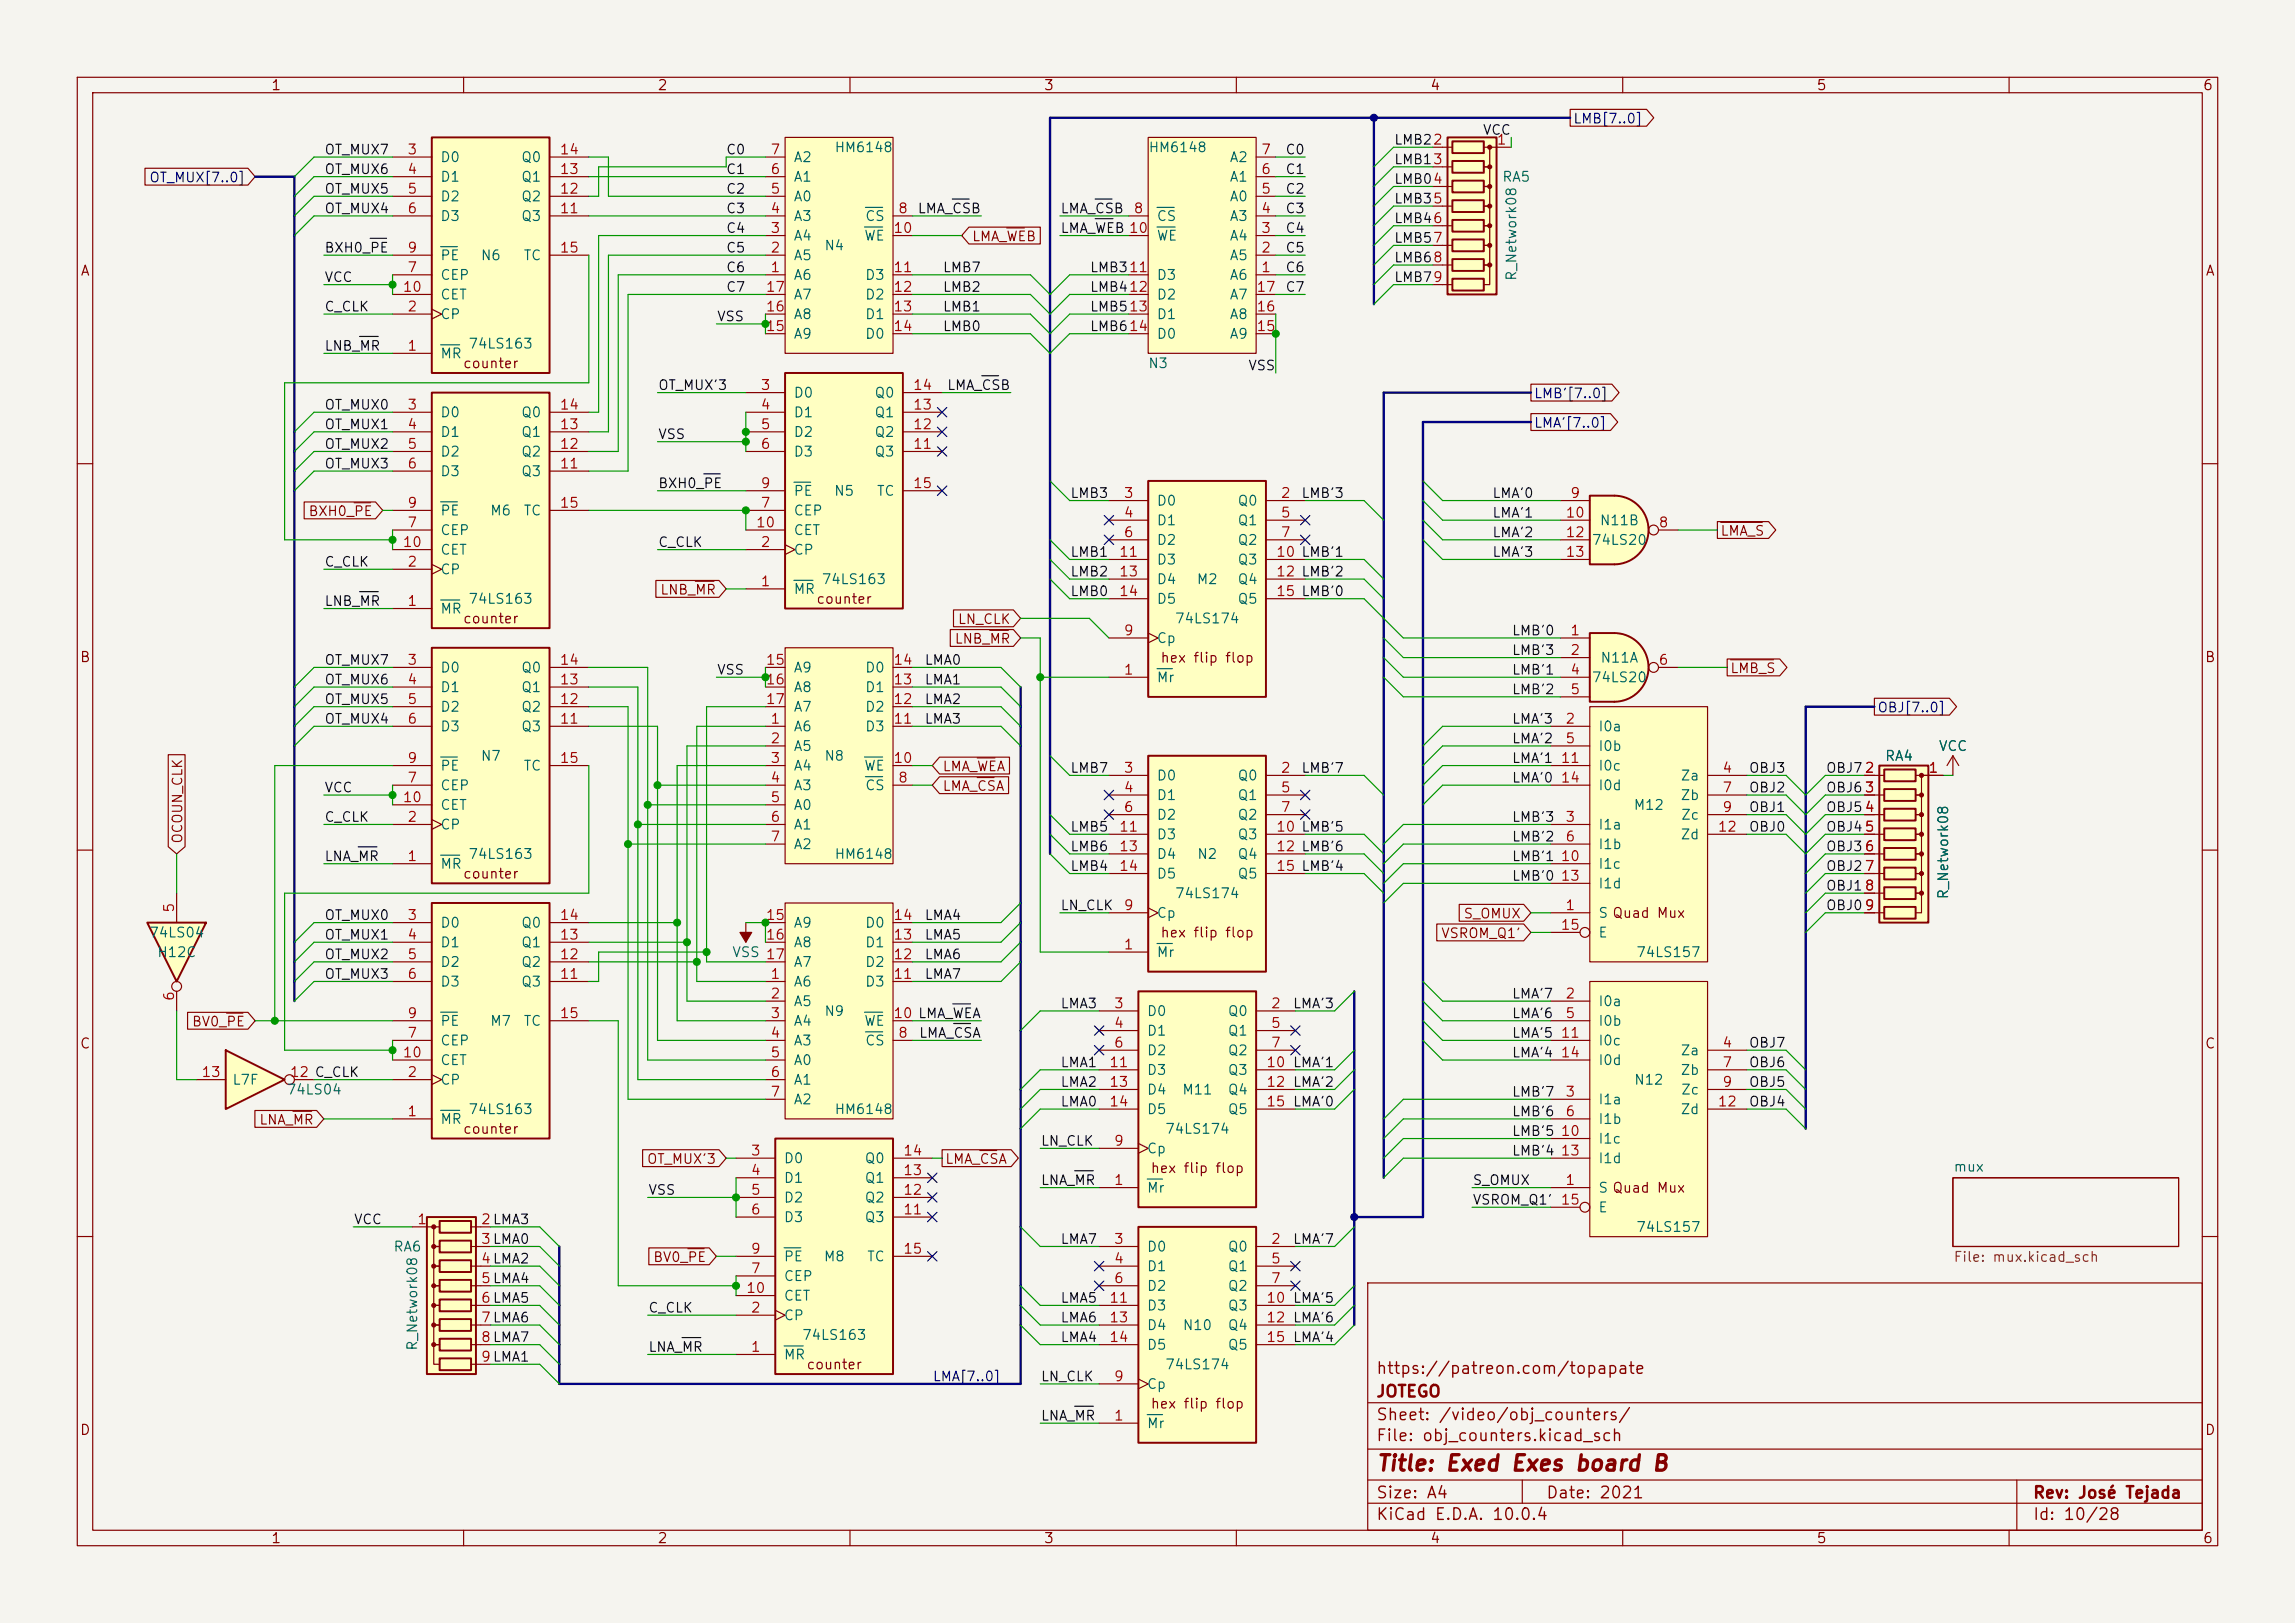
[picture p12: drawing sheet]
<svg xmlns="http://www.w3.org/2000/svg" width="297mm" height="210mm" viewBox="0 0 297 210" stroke-linecap="round" stroke-linejoin="round" font-family="sans-serif">
<defs><g id="words">
<text font-size="2" fill="#840000" x="178" y="190.8">Title: Exed Exes board B</text>
<g font-size="1.5" fill="#840000">
<text x="178" y="178.2">https://patreon.com/topapate</text>
<text x="178" y="184.2">Sheet: /video/obj_counters/</text>
<text x="178" y="181.2">JOTEGO</text>
<text x="178" y="186.9">File: obj_counters.kicad_sch</text>
<text x="178" y="197.1">KiCad E.D.A. 10.0.4</text>
<text x="178" y="194.3">Size: A4</text>
<text x="200" y="194.3">Date: 2021</text>
<text x="263" y="194.3">Rev: José Tejada</text>
<text x="263" y="197.1">Id: 10/28</text>
</g>
<g font-size="1.3" fill="#840000">
<text x="35" y="12">1</text>
<text x="85" y="12">2</text>
<text x="135" y="12">3</text>
<text x="185" y="12">4</text>
<text x="235" y="12">5</text>
<text x="285" y="12">6</text>
<text x="10.3" y="36">A</text>
<text x="285.3" y="36">A</text>
<text x="59.8" y="48">counter</text>
<text x="59.8" y="81">counter</text>
<text x="105.6" y="78.4">counter</text>
<text x="10.3" y="86">B</text>
<text x="150.1" y="86.1">hex flip flop</text>
<text x="285.3" y="86">B</text>
<text x="59.8" y="114">counter</text>
<text x="150.1" y="121.6">hex flip flop</text>
<text x="10.3" y="136">C</text>
<text x="285.3" y="136">C</text>
<text x="59.8" y="147">counter</text>
<text x="148.8" y="152.1">hex flip flop</text>
<text x="104.3" y="177.5">counter</text>
<text x="10.3" y="186">D</text>
<text x="148.8" y="182.6">hex flip flop</text>
<text x="285.3" y="186">D</text>
<text x="35" y="200">1</text>
<text x="85" y="200">2</text>
<text x="135" y="200">3</text>
<text x="185" y="200">4</text>
<text x="235" y="200">5</text>
<text x="285" y="200">6</text>
</g>
<g font-size="1.3" fill="#a90000">
<text x="52.6" y="20.3">3</text>
<text x="52.6" y="22.8">4</text>
<text x="72.3" y="22.8">13</text>
<text x="72.3" y="20.3">14</text>
<text x="99.6" y="22.8">6</text>
<text x="99.6" y="20.3">7</text>
<text x="163.1" y="22.8">6</text>
<text x="163.1" y="20.3">7</text>
<text x="193.6" y="19">1</text>
<text x="52.6" y="25.4">5</text>
<text x="52.6" y="27.9">6</text>
<text x="72.3" y="27.9">11</text>
<text x="72.3" y="25.4">12</text>
<text x="99.6" y="27.9">4</text>
<text x="99.6" y="25.4">5</text>
<text x="116.1" y="27.9">8</text>
<text x="146.6" y="27.9">8</text>
<text x="163.1" y="27.9">4</text>
<text x="163.1" y="25.4">5</text>
<text x="52.6" y="35.5">7</text>
<text x="52.6" y="33">9</text>
<text x="72.3" y="33">15</text>
<text x="99.6" y="35.5">1</text>
<text x="99.6" y="33">2</text>
<text x="99.6" y="30.5">3</text>
<text x="115.5" y="30.5">10</text>
<text x="115.5" y="35.5">11</text>
<text x="163.1" y="35.5">1</text>
<text x="163.1" y="33">2</text>
<text x="163.1" y="30.5">3</text>
<text x="52" y="38.1">10</text>
<text x="52.6" y="40.6">2</text>
<text x="99" y="40.6">16</text>
<text x="99" y="38.1">17</text>
<text x="115.5" y="38.1">12</text>
<text x="115.5" y="40.6">13</text>
<text x="162.5" y="40.6">16</text>
<text x="162.5" y="38.1">17</text>
<text x="52.6" y="45.7">1</text>
<text x="99" y="43.2">15</text>
<text x="115.5" y="43.2">14</text>
<text x="162.5" y="43.2">15</text>
<text x="52.6" y="53.3">3</text>
<text x="72.3" y="53.3">14</text>
<text x="98.4" y="50.8">3</text>
<text x="98.4" y="53.3">4</text>
<text x="118.1" y="53.3">13</text>
<text x="118.1" y="50.8">14</text>
<text x="52.6" y="55.9">4</text>
<text x="52.6" y="58.4">5</text>
<text x="72.3" y="58.4">12</text>
<text x="72.3" y="55.9">13</text>
<text x="98.4" y="55.9">5</text>
<text x="98.4" y="58.4">6</text>
<text x="118.1" y="58.4">11</text>
<text x="118.1" y="55.9">12</text>
<text x="52.6" y="60.9">6</text>
<text x="72.3" y="60.9">11</text>
<text x="98.4" y="63.5">9</text>
<text x="118.1" y="63.5">15</text>
<text x="145.3" y="64.7">3</text>
<text x="165.7" y="64.7">2</text>
<text x="203.1" y="64.7">9</text>
<text x="52" y="71.1">10</text>
<text x="52.6" y="68.6">7</text>
<text x="52.6" y="66">9</text>
<text x="72.3" y="66">15</text>
<text x="97.7" y="68.6">10</text>
<text x="98.4" y="71.1">2</text>
<text x="98.4" y="66">7</text>
<text x="145.3" y="67.3">4</text>
<text x="145.3" y="69.8">6</text>
<text x="165.7" y="67.3">5</text>
<text x="165.7" y="69.8">7</text>
<text x="202.5" y="67.3">10</text>
<text x="202.5" y="69.8">12</text>
<text x="214.6" y="68.6">8</text>
<text x="52.6" y="73.6">2</text>
<text x="98.4" y="76.2">1</text>
<text x="144.7" y="72.4">11</text>
<text x="144.7" y="74.9">13</text>
<text x="144.7" y="77.4">14</text>
<text x="165.1" y="72.4">10 LMB'1</text>
<text x="165.1" y="74.9">12 LMB'2</text>
<text x="165.1" y="77.4">15 LMB'0</text>
<text x="202.5" y="72.4">13</text>
<text x="52.6" y="78.7">1</text>
<text x="145.3" y="82.5">9</text>
<text x="203.1" y="82.5">1</text>
<text x="52.6" y="86.3">3</text>
<text x="52.6" y="88.9">4</text>
<text x="72.3" y="88.9">13</text>
<text x="72.3" y="86.3">14</text>
<text x="99" y="86.3">15</text>
<text x="99" y="88.9">16</text>
<text x="115.5" y="88.9">13</text>
<text x="115.5" y="86.3">14</text>
<text x="145.3" y="87.6">1</text>
<text x="203.1" y="85.1">2</text>
<text x="203.1" y="87.6">4</text>
<text x="214.6" y="86.3">6</text>
<text x="52.6" y="91.4">5</text>
<text x="52.6" y="94">6</text>
<text x="72.3" y="94">11</text>
<text x="72.3" y="91.4">12</text>
<text x="99" y="91.4">17</text>
<text x="99.6" y="94">1</text>
<text x="115.5" y="94">11</text>
<text x="115.5" y="91.4">12</text>
<text x="202.5" y="94">2</text>
<text x="203.1" y="90.1">5</text>
<text x="52.6" y="101.6">7</text>
<text x="52.6" y="99">9</text>
<text x="72.3" y="99">15</text>
<text x="99.6" y="96.5">2</text>
<text x="99.6" y="99">3</text>
<text x="99.6" y="101.6">4</text>
<text x="115.5" y="99">10</text>
<text x="116.1" y="101.6">8</text>
<text x="145.3" y="100.3">3</text>
<text x="165.7" y="100.3">2</text>
<text x="201.9" y="99">11</text>
<text x="201.9" y="101.6">14</text>
<text x="202.5" y="96.5">5</text>
<text x="222.8" y="100.3">4</text>
<text x="241.2" y="100.3">2</text>
<text x="249.5" y="100.3">1</text>
<text x="52" y="104.1">10</text>
<text x="52.6" y="106.7">2</text>
<text x="99.6" y="104.1">5</text>
<text x="99.6" y="106.7">6</text>
<text x="144.7" y="107.9">11</text>
<text x="145.3" y="102.8">4</text>
<text x="145.3" y="105.4">6</text>
<text x="165.1" y="107.9">10 LMB'5</text>
<text x="165.7" y="102.8">5</text>
<text x="165.7" y="105.4">7</text>
<text x="202.5" y="106.7">3</text>
<text x="222.2" y="107.9">12</text>
<text x="222.8" y="102.8">7</text>
<text x="222.8" y="105.4">9</text>
<text x="241.2" y="102.8">3</text>
<text x="241.2" y="105.4">4</text>
<text x="241.2" y="107.9">5</text>
<text x="52.6" y="111.7">1</text>
<text x="99.6" y="109.2">7</text>
<text x="144.7" y="110.5">13</text>
<text x="144.7" y="113">14</text>
<text x="165.1" y="110.5">12 LMB'6</text>
<text x="165.1" y="113">15 LMB'4</text>
<text x="201.9" y="111.7">10</text>
<text x="202.5" y="109.2">6</text>
<text x="241.2" y="110.5">6</text>
<text x="241.2" y="113">7</text>
<text x="22.8" y="118.2" transform="rotate(-90 22.8 118.2)">5</text>
<text x="52.6" y="119.4">3</text>
<text x="72.3" y="119.4">14</text>
<text x="99" y="119.4">15</text>
<text x="115.5" y="119.4">14</text>
<text x="145.3" y="118.1">9</text>
<text x="201.9" y="114.3">13</text>
<text x="202.5" y="118.1">1</text>
<text x="241.2" y="115.5">8</text>
<text x="241.2" y="118.1">9</text>
<text x="52.6" y="121.9">4</text>
<text x="52.6" y="124.4">5</text>
<text x="72.3" y="124.4">12</text>
<text x="72.3" y="121.9">13</text>
<text x="99" y="121.9">16</text>
<text x="115.5" y="124.4">12</text>
<text x="115.5" y="121.9">13</text>
<text x="145.3" y="123.2">1</text>
<text x="201.9" y="120.6">15</text>
<text x="22.8" y="129.6" transform="rotate(-90 22.8 129.6)">6</text>
<text x="52.6" y="127">6</text>
<text x="72.3" y="127">11</text>
<text x="99.6" y="127">1</text>
<text x="99.6" y="129.5">2</text>
<text x="115.5" y="127">11</text>
<text x="144.1" y="130.8">3</text>
<text x="164.4" y="130.8">2</text>
<text x="202.5" y="129.5">2</text>
<text x="52" y="137.1">10</text>
<text x="52.6" y="134.6">7</text>
<text x="52.6" y="132.1">9</text>
<text x="72.3" y="132.1">15</text>
<text x="99.6" y="132.1">3</text>
<text x="99.6" y="134.6">4</text>
<text x="99.6" y="137.1">5</text>
<text x="115.5" y="132.1">10 LMA_WEA</text>
<text x="116.1" y="134.6">8</text>
<text x="144.1" y="133.3">4</text>
<text x="144.1" y="135.9">6</text>
<text x="164.4" y="133.3">5</text>
<text x="164.4" y="135.9">7</text>
<text x="201.9" y="134.6">11</text>
<text x="201.9" y="137.1">14</text>
<text x="202.5" y="132.1">5</text>
<text x="222.8" y="135.9">4</text>
<text x="26" y="139.7">13</text>
<text x="37.4" y="139.7">12 C_CLK</text>
<text x="52.6" y="139.7">2</text>
<text x="99.6" y="139.7">6</text>
<text x="99.6" y="142.2">7</text>
<text x="143.5" y="138.4">11</text>
<text x="143.5" y="140.9">13</text>
<text x="143.5" y="143.5">14</text>
<text x="163.8" y="138.4">10 LMA'1</text>
<text x="163.8" y="140.9">12 LMA'2</text>
<text x="163.8" y="143.5">15 LMA'0</text>
<text x="202.5" y="142.2">3</text>
<text x="222.2" y="143.5">12</text>
<text x="222.8" y="138.4">7</text>
<text x="222.8" y="140.9">9</text>
<text x="52.6" y="144.8">1</text>
<text x="97.1" y="149.8">3</text>
<text x="116.8" y="149.8">14</text>
<text x="144.1" y="148.6">9</text>
<text x="201.9" y="147.3">10</text>
<text x="201.9" y="149.8">13</text>
<text x="202.5" y="144.8">6</text>
<text x="97.1" y="152.4">4</text>
<text x="97.1" y="154.9">5</text>
<text x="116.8" y="154.9">12</text>
<text x="116.8" y="152.4">13</text>
<text x="144.1" y="153.6">1</text>
<text x="202.5" y="153.6">1</text>
<text x="53.9" y="158.7">1</text>
<text x="62.2" y="158.7">2LMA3</text>
<text x="62.2" y="161.3">3LMA0</text>
<text x="97.1" y="157.5">6</text>
<text x="116.8" y="157.5">11</text>
<text x="144.1" y="161.3">3</text>
<text x="164.4" y="161.3">2</text>
<text x="201.9" y="156.2">15</text>
<text x="62.2" y="163.8">4LMA2</text>
<text x="62.2" y="166.3">5LMA4</text>
<text x="96.5" y="167.6">10</text>
<text x="97.1" y="165.1">7</text>
<text x="97.1" y="162.5">9</text>
<text x="116.8" y="162.5">15</text>
<text x="144.1" y="163.8">4</text>
<text x="144.1" y="166.3">6</text>
<text x="164.4" y="163.8">5</text>
<text x="164.4" y="166.3">7</text>
<text x="62.2" y="168.9">6LMA5</text>
<text x="62.2" y="171.4">7LMA6</text>
<text x="62.2" y="174">8LMA7</text>
<text x="97.1" y="170.2">2</text>
<text x="143.5" y="168.9">11</text>
<text x="143.5" y="171.4">13</text>
<text x="143.5" y="174">14</text>
<text x="163.8" y="168.9">10 LMA'5</text>
<text x="163.8" y="171.4">12 LMA'6</text>
<text x="163.8" y="174">15 LMA'4</text>
<text x="62.2" y="176.5">9LMA1</text>
<text x="97.1" y="175.2">1</text>
<text x="144.1" y="179">9</text>
<text x="144.1" y="184.1">1</text>
</g>
<g font-size="1.3" fill="#006464">
<text x="56.9" y="21.3">D0</text>
<text x="56.9" y="23.8">D1</text>
<text x="67.4" y="23.8">Q1</text>
<text x="67.4" y="21.3">Q0</text>
<text x="102.6" y="23.8">A1</text>
<text x="102.6" y="21.3">A2</text>
<text x="159" y="23.8">A1</text>
<text x="159" y="21.3">A2</text>
<text x="194.3" y="23.8">RA5</text>
<text x="56.9" y="26.4">D2</text>
<text x="56.9" y="28.9">D3</text>
<text x="67.4" y="28.9">Q3</text>
<text x="67.4" y="26.4">Q2</text>
<text x="102.6" y="28.9">A3</text>
<text x="102.6" y="26.4">A0</text>
<text x="111.9" y="28.9">CS</text>
<text x="149.6" y="28.9">CS</text>
<text x="159" y="28.9">A3</text>
<text x="159" y="26.4">A0</text>
<text x="56.9" y="34">PE</text>
<text x="62.1" y="34">N6</text>
<text x="67.7" y="34">TC</text>
<text x="102.6" y="34">A5</text>
<text x="102.6" y="31.5">A4</text>
<text x="111.8" y="31.5">WE</text>
<text x="149.6" y="31.5">WE</text>
<text x="159" y="34">A5</text>
<text x="159" y="31.5">A4</text>
<text x="56.9" y="41.6">CP</text>
<text x="56.9" y="36.5">CEP</text>
<text x="56.9" y="39.1">CET</text>
<text x="102.6" y="36.5">A6</text>
<text x="102.6" y="41.6">A8</text>
<text x="102.6" y="39.1">A7</text>
<text x="111.9" y="36.5">D3</text>
<text x="111.9" y="39.1">D2</text>
<text x="111.9" y="41.6">D1</text>
<text x="149.6" y="36.5">D3</text>
<text x="149.6" y="39.1">D2</text>
<text x="149.6" y="41.6">D1</text>
<text x="159" y="36.5">A6</text>
<text x="159" y="41.6">A8</text>
<text x="159" y="39.1">A7</text>
<text x="196.6" y="36.4" transform="rotate(-90 196.6 36.4)">R_Network08</text>
<text x="56.9" y="46.7">MR</text>
<text x="60.5" y="45.4">74LS163</text>
<text x="102.6" y="44.2">A9</text>
<text x="111.9" y="44.2">D0</text>
<text x="149.6" y="44.2">D0</text>
<text x="159" y="44.2">A9</text>
<text x="102.6" y="51.8">D0</text>
<text x="113.1" y="51.8">Q0</text>
<text x="56.9" y="54.3">D0</text>
<text x="56.9" y="56.9">D1</text>
<text x="56.9" y="59.4">D2</text>
<text x="67.4" y="59.4">Q2</text>
<text x="67.4" y="56.9">Q1</text>
<text x="67.4" y="54.3">Q0</text>
<text x="102.6" y="54.3">D1</text>
<text x="102.6" y="56.9">D2</text>
<text x="102.6" y="59.4">D3</text>
<text x="113.1" y="59.4">Q3</text>
<text x="113.1" y="56.9">Q2</text>
<text x="113.1" y="54.3">Q1</text>
<text x="56.9" y="61.9">D3</text>
<text x="67.4" y="61.9">Q3</text>
<text x="102.6" y="64.5">PE</text>
<text x="107.8" y="64.5">N5</text>
<text x="113.4" y="64.5">TC</text>
<text x="149.6" y="65.7">D0</text>
<text x="160.1" y="65.7">Q0</text>
<text x="56.9" y="69.6">CEP</text>
<text x="56.9" y="67">PE</text>
<text x="63.3" y="67">M6</text>
<text x="67.7" y="67">TC</text>
<text x="102.6" y="67">CEP</text>
<text x="102.6" y="69.6">CET</text>
<text x="149.6" y="68.3">D1</text>
<text x="149.6" y="70.8">D2</text>
<text x="160.1" y="68.3">Q1</text>
<text x="160.1" y="70.8">Q2</text>
<text x="205.9" y="70.8">74LS20</text>
<text x="206.9" y="68.3">N11B</text>
<text x="56.9" y="74.6">CP</text>
<text x="56.9" y="72.1">CET</text>
<text x="102.6" y="77.2">MR</text>
<text x="102.6" y="72.1">CP</text>
<text x="106.2" y="75.9">74LS163</text>
<text x="149.6" y="73.4">D3</text>
<text x="149.6" y="75.9">D4</text>
<text x="154.8" y="75.9">M2</text>
<text x="160.1" y="73.4">Q3</text>
<text x="160.1" y="75.9">Q4</text>
<text x="56.9" y="79.7">MR</text>
<text x="60.5" y="78.4">74LS163</text>
<text x="149.6" y="83.5">Cp</text>
<text x="149.6" y="78.4">D5</text>
<text x="152" y="81">74LS174</text>
<text x="160.1" y="78.4">Q5</text>
<text x="56.9" y="87.3">D0</text>
<text x="56.9" y="89.9">D1</text>
<text x="67.4" y="89.9">Q1</text>
<text x="67.4" y="87.3">Q0</text>
<text x="102.6" y="87.3">A9</text>
<text x="102.6" y="89.9">A8</text>
<text x="111.9" y="89.9">D1</text>
<text x="111.9" y="87.3">D0</text>
<text x="149.6" y="88.6">Mr</text>
<text x="205.9" y="88.6">74LS20</text>
<text x="207" y="86.1">N11A</text>
<text x="56.9" y="92.4">D2</text>
<text x="56.9" y="95">D3</text>
<text x="67.4" y="95">Q3</text>
<text x="67.4" y="92.4">Q2</text>
<text x="102.6" y="95">A6</text>
<text x="102.6" y="92.4">A7</text>
<text x="111.9" y="95">D3</text>
<text x="111.9" y="92.4">D2</text>
<text x="206.8" y="95">I0a</text>
<text x="56.9" y="100">PE</text>
<text x="62.1" y="98.8">N7</text>
<text x="67.7" y="100">TC</text>
<text x="102.6" y="97.5">A5</text>
<text x="102.6" y="100">A4</text>
<text x="111.8" y="100">WE</text>
<text x="149.6" y="101.3">D0</text>
<text x="160.1" y="101.3">Q0</text>
<text x="206.8" y="97.5">I0b</text>
<text x="206.8" y="100">I0c</text>
<text x="217.4" y="101.3">Za</text>
<text x="243.8" y="98.8">RA4</text>
<text x="250.8" y="97.5">VCC</text>
<text x="56.9" y="107.7">CP</text>
<text x="56.9" y="102.6">CEP</text>
<text x="56.9" y="105.1">CET</text>
<text x="102.6" y="102.6">A3</text>
<text x="102.6" y="105.1">A0</text>
<text x="102.6" y="107.7">A1</text>
<text x="111.9" y="102.6">CS</text>
<text x="149.6" y="103.8">D1</text>
<text x="149.6" y="106.4">D2</text>
<text x="160.1" y="103.8">Q1</text>
<text x="160.1" y="106.4">Q2</text>
<text x="206.8" y="107.7">I1a</text>
<text x="206.8" y="102.6">I0d</text>
<text x="211.3" y="105.1">M12</text>
<text x="217.4" y="103.8">Zb</text>
<text x="217.5" y="106.4">Zc</text>
<text x="56.9" y="112.7">MR</text>
<text x="60.5" y="111.5">74LS163</text>
<text x="102.6" y="110.2">A2</text>
<text x="149.6" y="108.9">D3</text>
<text x="149.6" y="111.5">D4</text>
<text x="154.8" y="111.5">N2</text>
<text x="160.1" y="108.9">Q3</text>
<text x="160.1" y="111.5">Q4</text>
<text x="206.8" y="110.2">I1b</text>
<text x="206.8" y="112.7">I1c</text>
<text x="217.4" y="108.9">Zd</text>
<text x="149.6" y="119.1">Cp</text>
<text x="149.6" y="114">D5</text>
<text x="152" y="116.5">74LS174</text>
<text x="160.1" y="114">Q5</text>
<text x="206.8" y="119.1">S Quad Mux</text>
<text x="206.8" y="115.3">I1d</text>
<text x="252.4" y="116.4" transform="rotate(-90 252.4 116.4)">R_Network08</text>
<text x="19.2" y="121.6">74LS04</text>
<text x="20.2" y="124.2">H12C</text>
<text x="56.9" y="120.4">D0</text>
<text x="56.9" y="122.9">D1</text>
<text x="56.9" y="125.4">D2</text>
<text x="67.4" y="125.4">Q2</text>
<text x="67.4" y="122.9">Q1</text>
<text x="67.4" y="120.4">Q0</text>
<text x="94.7" y="124.2">VSS 17</text>
<text x="102.6" y="120.4">A9</text>
<text x="102.6" y="122.9">A8</text>
<text x="102.6" y="125.4">A7</text>
<text x="111.9" y="125.4">D2</text>
<text x="111.9" y="122.9">D1</text>
<text x="111.9" y="120.4">D0</text>
<text x="149.6" y="124.2">Mr</text>
<text x="206.8" y="121.6">E</text>
<text x="211.7" y="124.2">74LS157</text>
<text x="56.9" y="128">D3</text>
<text x="67.4" y="128">Q3</text>
<text x="102.6" y="128">A6</text>
<text x="102.6" y="130.5">A5</text>
<text x="111.9" y="128">D3</text>
<text x="148.3" y="131.8">D0</text>
<text x="158.8" y="131.8">Q0</text>
<text x="206.8" y="130.5">I0a</text>
<text x="56.9" y="135.6">CEP</text>
<text x="56.9" y="133.1">PE</text>
<text x="63.3" y="133.1">M7</text>
<text x="67.7" y="133.1">TC</text>
<text x="102.6" y="133.1">A4</text>
<text x="102.6" y="135.6">A3</text>
<text x="111.8" y="133.1">WE</text>
<text x="111.9" y="135.6">CS</text>
<text x="148.3" y="134.3">D1</text>
<text x="148.3" y="136.9">D2</text>
<text x="158.8" y="134.3">Q1</text>
<text x="158.8" y="136.9">Q2</text>
<text x="206.8" y="133.1">I0b</text>
<text x="206.8" y="135.6">I0c</text>
<text x="217.4" y="136.9">Za</text>
<text x="30" y="140.7">L7F</text>
<text x="37" y="141.9">74LS04</text>
<text x="56.9" y="140.7">CP</text>
<text x="56.9" y="138.1">CET</text>
<text x="102.6" y="138.1">A0</text>
<text x="102.6" y="140.7">A1</text>
<text x="102.6" y="143.2">A2</text>
<text x="148.3" y="139.4">D3</text>
<text x="148.3" y="141.9">D4</text>
<text x="152.9" y="141.9">M11</text>
<text x="158.8" y="139.4">Q3</text>
<text x="158.8" y="141.9">Q4</text>
<text x="206.8" y="143.2">I1a</text>
<text x="206.8" y="138.1">I0d</text>
<text x="211.4" y="140.7">N12</text>
<text x="217.4" y="139.4">Zb</text>
<text x="217.5" y="141.9">Zc</text>
<text x="56.9" y="145.8">MR</text>
<text x="60.5" y="144.5">74LS163</text>
<text x="148.3" y="149.6">Cp</text>
<text x="148.3" y="144.5">D5</text>
<text x="150.7" y="147">74LS174</text>
<text x="158.8" y="144.5">Q5</text>
<text x="206.8" y="145.8">I1b</text>
<text x="206.8" y="148.3">I1c</text>
<text x="217.4" y="144.5">Zd</text>
<text x="101.3" y="150.8">D0</text>
<text x="101.3" y="153.4">D1</text>
<text x="101.3" y="155.9">D2</text>
<text x="111.8" y="155.9">Q2</text>
<text x="111.8" y="153.4">Q1</text>
<text x="111.8" y="150.8">Q0</text>
<text x="148.3" y="154.6">Mr</text>
<text x="206.8" y="154.6">S Quad Mux</text>
<text x="206.8" y="150.8">I1d</text>
<text x="252.7" y="151.9">mux</text>
<text x="101.3" y="158.5">D3</text>
<text x="111.8" y="158.5">Q3</text>
<text x="206.8" y="157.2">E</text>
<text x="211.7" y="159.7">74LS157</text>
<text x="50.8" y="162.3">RA6</text>
<text x="101.3" y="166.1">CEP</text>
<text x="101.3" y="163.5">PE</text>
<text x="106.5" y="163.5">M8</text>
<text x="112.1" y="163.5">TC</text>
<text x="148.3" y="162.3">D0</text>
<text x="148.3" y="164.8">D1</text>
<text x="148.3" y="167.3">D2</text>
<text x="158.8" y="162.3">Q0</text>
<text x="158.8" y="164.8">Q1</text>
<text x="158.8" y="167.3">Q2</text>
<text x="101.3" y="171.2">CP</text>
<text x="101.3" y="168.6">CET</text>
<text x="103.7" y="173.7">74LS163</text>
<text x="148.3" y="169.9">D3</text>
<text x="148.3" y="172.4">D4</text>
<text x="153" y="172.4">N10</text>
<text x="158.8" y="169.9">Q3</text>
<text x="158.8" y="172.4">Q4</text>
<text x="54.3" y="174.9" transform="rotate(-90 54.3 174.9)">R_Network08</text>
<text x="101.3" y="176.2">MR</text>
<text x="148.3" y="175">D5</text>
<text x="150.7" y="177.5">74LS174</text>
<text x="158.8" y="175">Q5</text>
<text x="148.3" y="185.1">Mr</text>
<text x="148.3" y="180">Cp</text>
</g>
<text font-size="1.3" fill="#725600" x="252.7" y="163.6">File: mux.kicad_sch</text>
<g font-size="1.2" fill="#0f0f0f">
<text x="191.8" y="17.7">VCC</text>
<text x="41.9" y="20.3">OT_MUX7</text>
<text x="41.9" y="22.8">OT_MUX6</text>
<text x="93.9" y="22.8">C1</text>
<text x="93.9" y="20.3">C0</text>
<text x="166.3" y="22.8">C1</text>
<text x="166.3" y="20.3">C0</text>
<text x="180.3" y="21.6">LMB13</text>
<text x="180.3" y="19">LMB22</text>
<text x="41.9" y="25.4">OT_MUX5</text>
<text x="41.9" y="27.9">OT_MUX4</text>
<text x="93.9" y="25.4">C2</text>
<text x="93.9" y="27.9">C3</text>
<text x="118.7" y="27.9">LMA_CSB</text>
<text x="137.2" y="27.9">LMA_CSB</text>
<text x="166.3" y="27.9">C3</text>
<text x="166.3" y="25.4">C2</text>
<text x="180.3" y="29.2">LMB46</text>
<text x="180.3" y="26.6">LMB35</text>
<text x="180.3" y="24.1">LMB04</text>
<text x="41.9" y="33">BXH0_PE</text>
<text x="93.9" y="35.5">C6</text>
<text x="93.9" y="33">C5</text>
<text x="93.9" y="30.4">C4</text>
<text x="121.9" y="35.5">LMB7</text>
<text x="137.2" y="30.4">LMA_WEB 10</text>
<text x="141" y="35.5">LMB311</text>
<text x="166.3" y="33">C5</text>
<text x="166.3" y="30.4">C4</text>
<text x="166.3" y="35.5">C6</text>
<text x="180.3" y="34.3">LMB68</text>
<text x="180.3" y="31.7">LMB57</text>
<text x="41.9" y="36.8">VCC</text>
<text x="41.9" y="40.6">C_CLK</text>
<text x="92.7" y="41.9">VSS</text>
<text x="93.9" y="38.1">C7</text>
<text x="121.9" y="40.6">LMB1</text>
<text x="121.9" y="38.1">LMB2</text>
<text x="141" y="38.1">LMB412</text>
<text x="141" y="40.6">LMB513</text>
<text x="166.3" y="38.1">C7</text>
<text x="180.3" y="36.8">LMB79</text>
<text x="41.9" y="45.7">LNB_MR</text>
<text x="121.9" y="43.1">LMB0</text>
<text x="141" y="43.1">LMB614</text>
<text x="41.9" y="53.3">OT_MUX0</text>
<text x="85.1" y="50.8">OT_MUX'3</text>
<text x="122.5" y="50.8">LMA_CSB</text>
<text x="161.5" y="48.2">VSS</text>
<text x="41.9" y="55.8">OT_MUX1</text>
<text x="41.9" y="58.4">OT_MUX2</text>
<text x="85.1" y="57.1">VSS</text>
<text x="41.9" y="60.9">OT_MUX3</text>
<text x="85.1" y="63.5">BXH0_PE</text>
<text x="138.4" y="64.7">LMB3</text>
<text x="168.3" y="64.7">LMB'3</text>
<text x="193" y="64.7">LMA'0</text>
<text x="85.1" y="71.1">C_CLK</text>
<text x="193" y="69.8">LMA'2</text>
<text x="193" y="67.3">LMA'1</text>
<text x="41.9" y="73.6">C_CLK</text>
<text x="138.4" y="72.4">LMB1</text>
<text x="138.4" y="74.9">LMB2</text>
<text x="138.4" y="77.4">LMB0</text>
<text x="193" y="72.4">LMA'3</text>
<text x="41.9" y="78.7">LNB_MR</text>
<text x="195.6" y="82.5">LMB'0</text>
<text x="41.9" y="86.3">OT_MUX7</text>
<text x="41.9" y="88.9">OT_MUX6</text>
<text x="92.7" y="87.6">VSS</text>
<text x="119.6" y="86.3">LMA0</text>
<text x="119.6" y="88.9">LMA1</text>
<text x="195.6" y="87.6">LMB'1</text>
<text x="195.6" y="85.1">LMB'3</text>
<text x="41.9" y="91.4">OT_MUX5</text>
<text x="41.9" y="93.9">OT_MUX4</text>
<text x="119.6" y="93.9">LMA3</text>
<text x="119.6" y="91.4">LMA2</text>
<text x="195.6" y="93.9">LMA'3</text>
<text x="195.6" y="90.1">LMB'2</text>
<text x="138.4" y="100.3">LMB7</text>
<text x="168.3" y="100.3">LMB'7</text>
<text x="195.6" y="99">LMA'1</text>
<text x="195.6" y="96.5">LMA'2</text>
<text x="195.6" y="101.6">LMA'0</text>
<text x="226.2" y="100.3">OBJ3</text>
<text x="236.2" y="100.3">OBJ72</text>
<text x="41.9" y="102.8">VCC</text>
<text x="41.9" y="106.6">C_CLK</text>
<text x="138.4" y="107.9">LMB5</text>
<text x="195.6" y="106.6">LMB'3</text>
<text x="226.2" y="102.8">OBJ2</text>
<text x="226.2" y="107.9">OBJ0</text>
<text x="226.2" y="105.4">OBJ1</text>
<text x="236.2" y="105.4">OBJ54</text>
<text x="236.2" y="102.8">OBJ63</text>
<text x="236.2" y="107.9">OBJ45</text>
<text x="41.9" y="111.7">LNA_MR</text>
<text x="138.4" y="110.5">LMB6</text>
<text x="138.4" y="113">LMB4</text>
<text x="195.6" y="109.2">LMB'2</text>
<text x="195.6" y="111.7">LMB'1</text>
<text x="236.2" y="113">OBJ27</text>
<text x="236.2" y="110.5">OBJ36</text>
<text x="41.9" y="119.3">OT_MUX0</text>
<text x="119.6" y="119.3">LMA4</text>
<text x="137.2" y="118.1">LN_CLK</text>
<text x="195.6" y="114.3">LMB'0</text>
<text x="236.2" y="118.1">OBJ09</text>
<text x="236.2" y="115.5">OBJ18</text>
<text x="41.9" y="124.4">OT_MUX2</text>
<text x="41.9" y="121.9">OT_MUX1</text>
<text x="119.6" y="124.4">LMA6</text>
<text x="119.6" y="121.9">LMA5</text>
<text x="41.9" y="127">OT_MUX3</text>
<text x="119.6" y="127">LMA7</text>
<text x="137.2" y="130.8">LMA3</text>
<text x="167.2" y="130.8">LMA'3</text>
<text x="195.6" y="129.5">LMA'7</text>
<text x="118.9" y="134.6">LMA_CSA</text>
<text x="195.6" y="132">LMA'6</text>
<text x="195.6" y="137.1">LMA'4</text>
<text x="195.6" y="134.6">LMA'5</text>
<text x="226.2" y="135.9">OBJ7</text>
<text x="137.2" y="143.5">LMA0</text>
<text x="137.2" y="138.4">LMA1</text>
<text x="137.2" y="140.9">LMA2</text>
<text x="195.6" y="142.2">LMB'7</text>
<text x="226.2" y="143.5">OBJ4</text>
<text x="226.2" y="138.4">OBJ6</text>
<text x="226.2" y="140.9">OBJ5</text>
<text x="134.6" y="148.6">LN_CLK</text>
<text x="195.6" y="149.8">LMB'4</text>
<text x="195.6" y="147.3">LMB'5</text>
<text x="195.6" y="144.7">LMB'6</text>
<text x="83.8" y="154.9">VSS</text>
<text x="134.6" y="153.6">LNA_MR</text>
<text x="190.5" y="153.6">S_OMUX</text>
<text x="45.7" y="158.7">VCC</text>
<text x="137.2" y="161.3">LMA7</text>
<text x="167.2" y="161.3">LMA'7</text>
<text x="190.5" y="156.2">VSROM_Q1'</text>
<text x="83.8" y="170.1">C_CLK</text>
<text x="137.2" y="174">LMA4</text>
<text x="137.2" y="168.9">LMA5</text>
<text x="137.2" y="171.4">LMA6</text>
<text x="83.8" y="175.2">LNA_MR</text>
<text x="134.6" y="179">LN_CLK</text>
<text x="134.6" y="184.1">LNA_MR</text>
</g>
<g font-size="1.2" fill="#000084">
<text x="203.5" y="16.3">LMB[7..0]</text>
<text x="19.2" y="23.9">OT_MUX[7..0]</text>
<text x="198.4" y="51.8">LMB'[7..0]</text>
<text x="198.4" y="55.7">LMA'[7..0]</text>
<text x="242.9" y="92.5">OBJ[7..0]</text>
<text x="120.6" y="179">LMA[7..0]</text>
</g>
<g font-size="1.2" fill="#006464">
<text x="107.9" y="20">HM6148</text>
<text x="148.6" y="20">HM6148</text>
<text x="106.6" y="32.7">N4</text>
<text x="148.5" y="47.9">N3</text>
<text x="106.6" y="98.7">N8</text>
<text x="107.9" y="111.4">HM6148</text>
<text x="106.6" y="131.8">N9</text>
<text x="107.9" y="144.5">HM6148</text>
</g>
<g font-size="1.2" fill="#840000">
<text x="125.7" y="31.5">LMA_WEB</text>
<text x="39.8" y="67.1">BXH0_PE</text>
<text x="222.6" y="69.6">LMA_S</text>
<text x="85.4" y="77.2">LNB_MR</text>
<text x="123.5" y="83.6">LNB_MR</text>
<text x="123.9" y="81.1">LN_CLK</text>
<text x="223.8" y="87.4">LMB_S</text>
<text x="121.9" y="100.1">LMA_WEA</text>
<text x="121.9" y="102.6">LMA_CSA</text>
<text x="23.9" y="109.2" transform="rotate(-90 23.9 109.2)">OCOUN_CLK</text>
<text x="189.3" y="119.2">S_OMUX</text>
<text x="186.4" y="121.7">VSROM_Q1'</text>
<text x="24.8" y="133.1">BV0_PE</text>
<text x="33.5" y="145.8">LNA_MR</text>
<text x="83.6" y="150.9">OT_MUX'3</text>
<text x="122.2" y="150.9">LMA_CSA</text>
<text x="84.4" y="163.6">BV0_PE</text>
</g>
</g></defs>
<path d="M0 0h297v210h-297z" fill="#f5f4ef" stroke="#f5f4ef" stroke-width=".13"/>
<g fill="none" stroke="#840000" stroke-width=".15">
<path d="M10 10h277v190h-277zM12 12h273v186h-273zM60 10v2M110 10v2M160 10v2M210 10v2M260 10v2M10 60h2M285 60h2M10 110h2M285 110h2M252.7 152.4h29.2v8.9h-29.2z"/>
<path d="M10 160h2M177 166h108v32h-108zM285 160h2M60 198v2M110 198v2M160 198v2M177 194.5h108M177 191.5h108M177 187.5h108M177 181.5h108M197 191.5v3M210 198v2"/>
<path d="M260 198v2M261 191.5v6.5"/>
</g>
<path d="M208.9 64.1a4.4 4.4 0 0 1 4.4 4.5 4.4 4.4 0 0 1-4.4 4.4z" fill="#ffffc2" stroke="#ffffc2" stroke-width=".13"/>
<path d="M205.7 64.1h3.2v8.9h-3.2z" fill="#ffffc2"/>
<path d="M205.7 64.1h3.2a4.4 4.4 0 0 1 4.4 4.5 4.4 4.4 0 0 1-4.4 4.4h-3.2z" fill="none" stroke="#840000" stroke-width=".25"/>
<g fill="none" stroke="#840000" stroke-width=".15">
<path d="M201.9 64.8h3.8M201.9 67.3h3.8M201.9 69.9h3.8M201.9 72.4h3.8M214.6 68.6h2.6"/>
<circle cx="214" cy="68.6" r=".63"/>
</g>
<path d="M55.2 157.5h6.4v20.3h-6.4z" fill="#ffffc2"/>
<path d="M55.2 157.5h6.4v20.3h-6.4zM56.9 158h4.1v1.5h-4.1zM56.9 160.5h4.1v1.6h-4.1zM56.9 163.1h4.1v1.5h-4.1zM56.9 165.6h4.1v1.5h-4.1zM56.9 168.1h4.1v1.6h-4.1zM56.9 170.7h4.1v1.5h-4.1zM56.9 173.2h4.1v1.6h-4.1zM56.9 175.8h4.1v1.5h-4.1z" fill="none" stroke="#840000" stroke-width=".25"/>
<g fill="#840000" stroke="#840000" stroke-width=".15">
<circle cx="56.1" cy="158.7" r=".25"/>
<circle cx="56.1" cy="161.3" r=".25"/>
<circle cx="56.1" cy="163.8" r=".25"/>
<circle cx="56.1" cy="166.4" r=".25"/>
<circle cx="56.1" cy="168.9" r=".25"/>
<circle cx="56.1" cy="171.4" r=".25"/>
<circle cx="56.1" cy="174" r=".25"/>
</g>
<path d="M53.3 158.8h2.6M56.9 158.8h-.8v2.5h.8h-.8v2.5h.8h-.8v2.6h.8h-.8v2.5h.8h-.8v2.6h.8h-.8v2.5h.8h-.8v2.5h.8M61 158.8h2.5M61 161.3h2.5M61 163.8h2.5M61 166.4h2.5M61 168.9h2.5M61 171.5h2.5M61 174h2.5M61 176.5h2.5" fill="none" stroke="#840000" stroke-width=".15"/>
<path d="M55.9 50.8h15.2v30.5h-15.2z" fill="#ffffc2"/>
<path d="M55.9 50.8h15.2v30.5h-15.2z" fill="none" stroke="#840000" stroke-width=".25"/>
<g fill="none" stroke="#840000" stroke-width=".15">
<path d="M50.8 53.3h5.1M50.8 55.9h5.1M50.8 58.4h5.1M71.1 53.3h5.1M71.1 55.9h5.1M71.1 58.4h5.1M50.8 78.7h5.1M50.8 73.7h5.1M50.8 61h5.1M50.8 68.6h5.1M50.8 66h5.1M50.8 71.1h5.1"/>
<path d="M55.9 73l1.2 .7-1.2 .6M71.1 61h5.1M71.1 66h5.1"/>
</g>
<path d="M57 77.6h2.5M57 64.9h2.2" fill="none" stroke="#006464" stroke-width=".15"/>
<path d="M101.6 83.8h14v28h-14z" fill="#ffffc2"/>
<g fill="none" stroke="#840000" stroke-width=".15">
<path d="M99.1 94h2.5M99.1 96.5h2.5M99.1 99.1h2.5M99.1 91.4h2.5M99.1 88.9h2.5M99.1 86.4h2.5M101.6 83.8h14v28h-14zM115.6 94h2.5M115.6 99.1h2.5M115.6 91.4h2.5M115.6 88.9h2.5M115.6 86.4h2.5"/>
<path d="M99.1 101.6h2.5M99.1 104.1h2.5M99.1 106.7h2.5M99.1 109.2h2.5M115.6 101.6h2.5"/>
</g>
<path d="M111.9 98h2.3M112 100.5h2.2" fill="none" stroke="#006464" stroke-width=".15"/>
<path d="M101.6 48.3h15.2v30.4h-15.2z" fill="#ffffc2"/>
<path d="M101.6 48.3h15.2v30.4h-15.2z" fill="none" stroke="#840000" stroke-width=".25"/>
<g fill="none" stroke="#840000" stroke-width=".15">
<path d="M96.5 50.8h5.1M96.5 53.3h5.1M96.5 55.9h5.1M96.5 58.4h5.1M116.8 50.8h5.1M116.8 53.3h5.1M116.8 55.9h5.1M116.8 58.4h5.1M96.5 76.2h5.1M96.5 71.1h5.1M96.5 66h5.1M96.5 63.5h5.1"/>
<path d="M96.5 68.6h5.1M101.6 70.5l1.3 .6-1.3 .7M116.8 63.5h5.1"/>
</g>
<path d="M102.7 75.1h2.5M102.7 62.4h2.2" fill="none" stroke="#006464" stroke-width=".15"/>
<path d="M101.6 17.8h14v27.9h-14z" fill="#ffffc2"/>
<g fill="none" stroke="#840000" stroke-width=".15">
<path d="M101.6 17.8h14v27.9h-14zM99.1 35.6h2.5M99.1 33h2.5M99.1 30.5h2.5M99.1 27.9h2.5M99.1 25.4h2.5M99.1 22.9h2.5M99.1 20.3h2.5M99.1 38.1h2.5M115.6 35.6h2.5M115.6 30.5h2.5M115.6 27.9h2.5"/>
<path d="M115.6 38.1h2.5M99.1 40.6h2.5M99.1 43.2h2.5M115.6 40.6h2.5M115.6 43.2h2.5"/>
</g>
<path d="M111.9 29.4h2.3M112 26.8h2.2" fill="none" stroke="#006464" stroke-width=".15"/>
<path d="M148.6 97.8h15.2v27.9h-15.2z" fill="#ffffc2"/>
<path d="M148.6 97.8h15.2v27.9h-15.2z" fill="none" stroke="#840000" stroke-width=".25"/>
<g fill="none" stroke="#840000" stroke-width=".15">
<path d="M143.5 100.3h5.1M143.5 102.9h5.1M143.5 105.4h5.1M143.5 118.1h5.1M143.5 108h5.1M143.5 110.5h5.1M143.5 113h5.1M148.6 117.5l1.3 .6-1.3 .6M163.8 100.3h5.1M163.8 102.9h5.1M163.8 105.4h5.1M163.8 108h5.1"/>
<path d="M163.8 110.5h5.1M163.8 113h5.1M143.5 123.2h5.1"/>
</g>
<path d="M149.7 122.1h2" fill="none" stroke="#006464" stroke-width=".15"/>
<path d="M147.3 128.3h15.3v27.9h-15.3z" fill="#ffffc2"/>
<path d="M147.3 128.3h15.3v27.9h-15.3z" fill="none" stroke="#840000" stroke-width=".25"/>
<g fill="none" stroke="#840000" stroke-width=".15">
<path d="M142.2 130.8h5.1M142.2 133.4h5.1M142.2 135.9h5.1M142.2 138.4h5.1M162.6 130.8h5M162.6 133.4h5M162.6 135.9h5M162.6 138.4h5M142.2 153.7h5.1M142.2 148.6h5.1M142.2 141h5.1M142.2 143.5h5.1"/>
<path d="M147.3 148l1.3 .6-1.3 .6M162.6 141h5M162.6 143.5h5"/>
</g>
<path d="M148.5 152.6h1.9" fill="none" stroke="#006464" stroke-width=".15"/>
<path d="M29.2 135.9l7.6 3.8-7.6 3.8z" fill="#ffffc2"/>
<path d="M29.2 135.9l7.6 3.8-7.6 3.8z" fill="none" stroke="#840000" stroke-width=".25"/>
<g fill="none" stroke="#840000" stroke-width=".15">
<path d="M25.4 139.7h3.8M38.1 139.7h2.5"/>
<circle cx="37.5" cy="139.7" r=".63"/>
</g>
<path d="M55.9 83.8h15.2v30.5h-15.2z" fill="#ffffc2"/>
<path d="M55.9 83.8h15.2v30.5h-15.2z" fill="none" stroke="#840000" stroke-width=".25"/>
<g fill="none" stroke="#840000" stroke-width=".15">
<path d="M50.8 86.4h5.1M50.8 88.9h5.1M50.8 91.4h5.1M50.8 94h5.1M50.8 99.1h5.1M71.1 86.4h5.1M71.1 88.9h5.1M71.1 91.4h5.1M71.1 94h5.1M71.1 99.1h5.1M50.8 111.8h5.1M50.8 106.7h5.1"/>
<path d="M50.8 101.6h5.1M50.8 104.1h5.1M55.9 106l1.2 .7-1.2 .6"/>
</g>
<path d="M57 98h2.2M57 110.7h2.5" fill="none" stroke="#006464" stroke-width=".15"/>
<path d="M208.9 81.9a4.4 4.4 0 0 1 4.4 4.5 4.4 4.4 0 0 1-4.4 4.4z" fill="#ffffc2" stroke="#ffffc2" stroke-width=".13"/>
<path d="M205.7 81.9h3.2v8.9h-3.2z" fill="#ffffc2"/>
<path d="M205.7 81.9h3.2a4.4 4.4 0 0 1 4.4 4.5 4.4 4.4 0 0 1-4.4 4.4h-3.2z" fill="none" stroke="#840000" stroke-width=".25"/>
<g fill="none" stroke="#840000" stroke-width=".15">
<path d="M201.9 82.6h3.8M201.9 85.1h3.8M201.9 87.6h3.8M201.9 90.2h3.8M214.6 86.4h2.6"/>
<circle cx="214" cy="86.4" r=".63"/>
</g>
<path d="M205.7 91.4h15.3v33.1h-15.3z" fill="#ffffc2"/>
<g fill="none" stroke="#840000" stroke-width=".15">
<path d="M200.7 94h5M200.7 96.5h5M200.7 99.1h5M205.7 91.4h15.3v33.1h-15.3zM200.7 118.1h5M200.7 106.7h5M200.7 109.2h5M200.7 111.8h5M200.7 114.3h5M200.7 101.6h5M221 100.3h5.1M221 102.9h5.1"/>
<path d="M221 105.4h5.1M221 108h5.1M200.7 120.7h3.8"/>
<circle cx="205.1" cy="120.6" r=".63"/>
</g>
<path d="M55.9 116.8h15.2v30.5h-15.2z" fill="#ffffc2"/>
<path d="M55.9 116.8h15.2v30.5h-15.2z" fill="none" stroke="#840000" stroke-width=".25"/>
<g fill="none" stroke="#840000" stroke-width=".15">
<path d="M50.8 119.4h5.1M71.1 119.4h5.1M96.5 119.4v2.5M50.8 139.7h5.1M50.8 121.9h5.1M50.8 124.5h5.1M50.8 127h5.1M50.8 134.6h5.1M50.8 132.1h5.1M50.8 137.2h5.1M55.9 139.1l1.2 .6-1.2 .6M71.1 121.9h5.1"/>
<path d="M71.1 124.5h5.1M71.1 127h5.1M71.1 132.1h5.1M50.8 144.8h5.1"/>
</g>
<path d="M57 131h2.2M57 143.7h2.5" fill="none" stroke="#006464" stroke-width=".15"/>
<path d="M95.8 120.7h1.5l-.8 1.2z" fill="#840000" stroke="#840000" stroke-width=".15"/>
<path d="M101.6 116.8h14v28h-14z" fill="#ffffc2"/>
<g fill="none" stroke="#840000" stroke-width=".15">
<path d="M99.1 119.4h2.5M101.6 116.8h14v28h-14zM115.6 119.4h2.5M99.1 127h2.5M99.1 129.5h2.5M99.1 132.1h2.5M99.1 134.6h2.5M99.1 137.2h2.5M99.1 139.7h2.5M99.1 124.5h2.5M99.1 121.9h2.5M115.6 127h2.5"/>
<path d="M115.6 132.1h2.5M115.6 134.6h2.5M115.6 124.5h2.5M115.6 121.9h2.5M99.1 142.2h2.5"/>
</g>
<path d="M111.9 131h2.3M112 133.5h2.2" fill="none" stroke="#006464" stroke-width=".15"/>
<path d="M147.3 158.8h15.3v27.9h-15.3z" fill="#ffffc2"/>
<path d="M147.3 158.8h15.3v27.9h-15.3z" fill="none" stroke="#840000" stroke-width=".25"/>
<g fill="none" stroke="#840000" stroke-width=".15">
<path d="M142.2 161.3h5.1M142.2 163.8h5.1M142.2 166.4h5.1M142.2 179.1h5.1M142.2 168.9h5.1M142.2 171.5h5.1M142.2 174h5.1M147.3 178.4l1.3 .7-1.3 .6M162.6 161.3h5M162.6 163.8h5M162.6 166.4h5M162.6 168.9h5"/>
<path d="M162.6 171.5h5M162.6 174h5M142.2 184.2h5.1"/>
</g>
<path d="M148.5 183h1.9" fill="none" stroke="#006464" stroke-width=".15"/>
<path d="M187.3 17.8h6.4v20.3h-6.4z" fill="#ffffc2"/>
<path d="M187.3 17.8h6.4v20.3h-6.4zM188 18.3h4v1.5h-4zM188 20.8h4v1.6h-4zM188 23.4h4v1.5h-4zM188 25.9h4v1.5h-4zM188 28.4h4v1.6h-4zM188 31h4v1.5h-4zM188 33.5h4v1.6h-4zM188 36.1h4v1.5h-4z" fill="none" stroke="#840000" stroke-width=".25"/>
<g fill="#840000" stroke="#840000" stroke-width=".15">
<circle cx="192.8" cy="19" r=".25"/>
<circle cx="192.8" cy="21.6" r=".25"/>
<circle cx="192.8" cy="24.1" r=".25"/>
<circle cx="192.8" cy="26.7" r=".25"/>
<circle cx="192.8" cy="29.2" r=".25"/>
<circle cx="192.8" cy="31.7" r=".25"/>
<circle cx="192.8" cy="34.3" r=".25"/>
</g>
<path d="M185.4 19.1h2.6M192 19.1h.8v2.5h-.8h.8v2.5h-.8h.8v2.6h-.8h.8v2.5h-.8h.8v2.6h-.8h.8v2.5h-.8h.8v2.5h-.8M193 19.1h2.6M185.4 21.6h2.6M185.4 24.1h2.6M185.4 26.7h2.6M185.4 29.2h2.6M185.4 31.8h2.6M185.4 34.3h2.6M185.4 36.8h2.6" fill="none" stroke="#840000" stroke-width=".15"/>
<path d="M55.9 17.8h15.2v30.5h-15.2z" fill="#ffffc2"/>
<path d="M55.9 17.8h15.2v30.5h-15.2z" fill="none" stroke="#840000" stroke-width=".25"/>
<g fill="none" stroke="#840000" stroke-width=".15">
<path d="M50.8 20.3h5.1M50.8 22.9h5.1M50.8 25.4h5.1M50.8 27.9h5.1M50.8 35.6h5.1M50.8 33h5.1M50.8 38.1h5.1M71.1 20.3h5.1M71.1 22.9h5.1M71.1 25.4h5.1M71.1 27.9h5.1M71.1 33h5.1"/>
<path d="M50.8 45.7h5.1M50.8 40.6h5.1M55.9 40l1.2 .6-1.2 .7"/>
</g>
<path d="M57 31.9h2.2M57 44.6h2.5" fill="none" stroke="#006464" stroke-width=".15"/>
<path d="M100.3 147.3h15.3v30.5h-15.3z" fill="#ffffc2"/>
<path d="M100.3 147.3h15.3v30.5h-15.3z" fill="none" stroke="#840000" stroke-width=".25"/>
<g fill="none" stroke="#840000" stroke-width=".15">
<path d="M95.2 149.9h5.1M95.2 152.4h5.1M95.2 154.9h5.1M95.2 157.5h5.1M115.6 149.9h5M115.6 152.4h5M115.6 154.9h5M115.6 157.5h5M95.2 175.3h5.1M95.2 170.2h5.1M95.2 165.1h5.1M95.2 162.6h5.1"/>
<path d="M95.2 167.6h5.1M100.3 169.5l1.3 .7-1.3 .6M115.6 162.6h5"/>
</g>
<path d="M101.5 174.2h2.4M101.5 161.5h2.1" fill="none" stroke="#006464" stroke-width=".15"/>
<path d="M148.6 17.8h14v27.9h-14z" fill="#ffffc2"/>
<g fill="none" stroke="#840000" stroke-width=".15">
<path d="M148.6 17.8h14v27.9h-14zM146 35.6h2.6M146 30.5h2.6M146 27.9h2.6M146 38.1h2.6M162.6 35.6h2.5M162.6 33h2.5M162.6 30.5h2.5M162.6 27.9h2.5M162.6 25.4h2.5M162.6 22.9h2.5M162.6 20.3h2.5"/>
<path d="M162.6 38.1h2.5M146 40.6h2.6M146 43.2h2.6M162.6 40.6h2.5M162.6 43.2h2.5"/>
</g>
<path d="M149.7 26.8h2.3M149.7 29.4h2.4" fill="none" stroke="#006464" stroke-width=".15"/>
<path d="M19 119.4h7.7l-3.8 7.6z" fill="#ffffc2"/>
<path d="M19 119.4h7.7l-3.8 7.6z" fill="none" stroke="#840000" stroke-width=".25"/>
<g fill="none" stroke="#840000" stroke-width=".15">
<path d="M22.9 115.6v3.8M22.9 128.3v2.5"/>
<circle cx="22.9" cy="127.6" r=".63"/>
</g>
<path d="M148.6 62.2h15.2v28h-15.2z" fill="#ffffc2"/>
<path d="M148.6 62.2h15.2v28h-15.2z" fill="none" stroke="#840000" stroke-width=".25"/>
<g fill="none" stroke="#840000" stroke-width=".15">
<path d="M143.5 64.8h5.1M143.5 67.3h5.1M143.5 69.9h5.1M143.5 72.4h5.1M143.5 74.9h5.1M143.5 77.5h5.1M163.8 64.8h5.1M163.8 67.3h5.1M163.8 69.9h5.1M163.8 72.4h5.1M163.8 74.9h5.1M163.8 77.5h5.1"/>
<path d="M143.5 87.6h5.1M143.5 82.6h5.1M148.6 81.9l1.3 .7-1.3 .6"/>
</g>
<path d="M149.7 86.5h2" fill="none" stroke="#006464" stroke-width=".15"/>
<path d="M205.7 127h15.3v33h-15.3z" fill="#ffffc2"/>
<g fill="none" stroke="#840000" stroke-width=".15">
<path d="M200.7 129.5h5M200.7 132.1h5M200.7 134.6h5M200.7 137.2h5M205.7 127h15.3v33h-15.3zM221 135.9h5.1M221 138.4h5.1M200.7 153.7h5M200.7 142.2h5M200.7 144.8h5M200.7 147.3h5M200.7 149.9h5"/>
<path d="M200.7 156.2h3.8M221 141h5.1M221 143.5h5.1"/>
<circle cx="205.1" cy="156.2" r=".63"/>
</g>
<path d="M243.2 99.1h6.4v20.3h-6.4z" fill="#ffffc2"/>
<path d="M243.2 99.1h6.4v20.3h-6.4zM243.8 99.6h4.1v1.5h-4.1zM243.8 102.1h4.1v1.5h-4.1zM243.8 104.6h4.1v1.6h-4.1zM243.8 107.2h4.1v1.5h-4.1zM243.8 109.7h4.1v1.6h-4.1zM243.8 112.3h4.1v1.5h-4.1zM243.8 114.8h4.1v1.5h-4.1zM243.8 117.3h4.1v1.6h-4.1z" fill="none" stroke="#840000" stroke-width=".25"/>
<g fill="#840000" stroke="#840000" stroke-width=".15">
<circle cx="248.7" cy="100.3" r=".25"/>
<circle cx="248.7" cy="102.9" r=".25"/>
<circle cx="248.7" cy="105.4" r=".25"/>
<circle cx="248.7" cy="107.9" r=".25"/>
<circle cx="248.7" cy="110.5" r=".25"/>
<circle cx="248.7" cy="113" r=".25"/>
<circle cx="248.7" cy="115.6" r=".25"/>
</g>
<g fill="none" stroke="#840000" stroke-width=".15">
<path d="M203.2 14.2h9.9l.9 1-.9 1.1h-9.9zM18.8 21.8h13.3l.9 1.1-.9 1h-13.3zM125.4 29.4h9.2v2.2h-9.2l-.9-1.1zM130.3 29.5h2.3M198.1 53.5h10.3l1 1.1-1 1.1h-10.3zM198.1 49.7h10.5l.9 1.1-.9 1.1h-10.5zM39.4 65h9.2l.9 1-.9 1.1h-9.2zM45.8 65.1h2.2M84.9 75.1h8.1l1 1.1-1 1.1h-8.1zM90 75.2h2.4M123.4 78.9h7.7l1 1.1-1 1.1h-7.7zM222.2 67.5h6.7l.9 1.1-.9 1.1h-6.7z"/>
<path d="M222.7 67.6h5.4M21.8 97.7h2.1v11.9l-1 .9-1.1-.9zM121.6 98h9v2.1h-9l-1-1zM123 81.5h8.1l1 1.1-1 1h-8.1zM126.5 98.1h2.3M128.1 81.6h2.4M223.5 85.3h6.8l1 1.1-1 1h-6.8zM224 85.4h5.5M242.6 90.4h9.7l.9 1-.9 1.1h-9.7zM252.7 97.8l.8 1.3M252.7 97.8l-.7 1.3M252.7 97.8v2.5"/>
<path d="M121.6 100.5h8.9v2.2h-8.9l-1-1.1zM126.5 100.6h2.1M185.9 119.6h11.3l.9 1.1-.9 1h-11.3zM188.8 117h8.4l.9 1.1-.9 1.1h-8.4zM241.3 100.3h2.5M241.3 102.9h2.5M241.3 105.4h2.5M241.3 108h2.5M241.3 110.5h2.5M241.3 113h2.5M241.3 115.6h2.5M241.3 118.1h2.5"/>
<path d="M247.9 100.3h.8v2.6h-.8h.8v2.5h-.8h.8v2.6h-.8h.8v2.5h-.8h.8v2.5h-.8h.8v2.6h-.8h.8v2.5h-.8M248.9 100.3h2.6M24.3 131h7.8l.9 1.1-.9 1.1h-7.8zM29.3 131.1h2.1M33 143.7h8l.9 1.1-.9 1.1h-8zM37.9 143.8h2.4M83.2 148.8h9.8l1 1.1-1 1h-9.8zM121.9 148.8h9l.9 1.1-.9 1h-9zM126.8 148.9h2.2M84 161.5h7.8l.9 1.1-.9 1h-7.8zM89 161.6h2.1"/>
</g>
<g fill="none" stroke="#0f0f0f" stroke-width=".15">
<path d="M47.9 30.8h2.1M123.2 25.8h2.2M141.7 28.3h2.3M141.7 25.8h2.2M46.5 43.5h2.5M127.1 48.6h2.1M46.5 76.6h2.5M91.1 61.3h2.1M46.4 109.6h2.4M123.3 129.9h2.3M123.4 132.4h2.2M139.1 151.5h2.4"/>
<path d="M88.3 173.1h2.4M139.1 182h2.4"/>
</g>
<path d="M177.8 15.2v24.2M203.2 15.2h-67.3v95.3M33 22.9h5.1v106.6M198.1 50.8h-19v101.6M198.1 54.6h-14v102.9h-8.8M132.1 88.9v90.2h-59.7v-17.8M242.6 91.4h-8.9v54.7M175.3 128.3v43.2" fill="none" stroke="#000084" stroke-width=".3"/>
<g fill="none" stroke="#009600" stroke-width=".15">
<path d="M185.4 19.1h-5.1l-2.5 2.5M195.6 17.8v1.3M41.9 33h8.9M41.9 36.8h8.9M50.8 27.9h-10.2l-2.5 2.6M50.8 20.3h-10.2l-2.5 2.6M50.8 25.4h-10.2l-2.5 2.5M50.8 22.9h-10.2l-2.5 2.5M50.8 35.6v2.5M76.2 27.9h22.9M76.2 20.3h2.5v5.1h20.4M76.2 22.9h22.9"/>
<path d="M76.2 33v16.5h-39.4v20.4h14M99.1 35.6h-19.1v22.8h-3.8M99.1 38.1h-17.8v22.9h-5.1M99.1 30.5h-21.6v22.8h-1.3M99.1 20.3h-5.1v1.3h-16.5v3.8h-1.3M99.1 33h-20.4v22.9h-2.5M118.1 35.6h15.2l2.6 2.5 2.5-2.5h7.6M118.1 38.1h15.2l2.6 2.5 2.5-2.5h7.6M118.1 27.9h8.9M118.1 30.5h6.4M137.2 27.9h8.8M137.2 30.5h8.8"/>
<path d="M165.1 35.6h3.8M165.1 38.1h3.8M165.1 27.9h3.8M165.1 30.5h3.8M165.1 20.3h3.8M165.1 25.4h3.8M165.1 22.9h3.8M165.1 33h3.8M185.4 26.7h-5.1l-2.5 2.5M185.4 24.1h-5.1l-2.5 2.6M185.4 21.6h-5.1l-2.5 2.5M185.4 36.8h-5.1l-2.5 2.6"/>
<path d="M185.4 31.8h-5.1l-2.5 2.5M185.4 34.3h-5.1l-2.5 2.5M185.4 29.2h-5.1l-2.5 2.6M41.9 40.6h8.9M41.9 45.7h8.9M50.8 53.3h-10.2l-2.5 2.6M50.8 55.9h-10.2l-2.5 2.5M50.8 58.4h-10.2l-2.5 2.6M85.1 50.8h11.4M85.1 57.2h11.4M92.7 41.9h6.4M96.5 53.3v5.1"/>
<path d="M99.1 40.6v2.6M118.1 43.2h15.2l2.6 2.5 2.5-2.5h7.6M118.1 40.6h15.2l2.6 2.6 2.5-2.6h7.6M121.9 50.8h8.9M165.1 40.6v7.7M41.9 73.7h8.9M41.9 78.7h8.9M49.5 66h1.3M50.8 61h-10.2l-2.5 2.5M50.8 68.6v2.5M76.2 66h20.3v2.6M85.1 71.1h11.4"/>
<path d="M85.1 63.5h11.4M94 76.2h2.5M135.9 72.4l2.5 2.5h5.1M135.9 74.9l2.5 2.6h5.1M135.9 69.9l2.5 2.5h5.1M135.9 62.2l2.5 2.6h5.1M168.9 77.5h7.6l5.1 5.1h20.3M168.9 74.9h7.6l2.6 2.6M168.9 72.4h7.6l2.6 2.5M168.9 64.8h7.6l2.6 2.5M184.1 69.9l2.6 2.5h15.2M184.1 67.3l2.6 2.6h15.2"/>
<path d="M184.1 64.8l2.6 2.5h15.2M184.1 62.2l2.6 2.6h15.2M217.2 68.6h5M50.8 86.4h-10.2l-2.5 2.5M50.8 99.1h-15.2v33M50.8 94h-10.2l-2.5 2.5M50.8 91.4h-10.2l-2.5 2.6M50.8 88.9h-10.2l-2.5 2.5M76.2 86.4h7.6v50.8h15.3M76.2 99.1v16.5h-39.4v20.3h14M76.2 94h8.9v40.6h14M76.2 91.4h5.1v50.8h17.8"/>
<path d="M76.2 88.9h6.3v50.8h16.6M92.7 87.6h6.4M99.1 96.5h-10.2v33h10.2M99.1 99.1h-11.5v33h11.5M99.1 94h-8.9v33h8.9M99.1 91.4h-7.7v33.1h7.7M99.1 86.4v2.5M118.1 86.4h11.4l2.6 2.5M118.1 99.1h2.5M118.1 94h11.4l2.6 2.5M118.1 91.4h11.4l2.6 2.6M118.1 88.9h11.4l2.6 2.5"/>
<path d="M132.1 82.6h2.5v40.6h8.9M132.1 80h8.9l2.5 2.6M134.6 87.6h8.9M135.9 97.8l2.5 2.5h5.1M179.1 85.1l2.5 2.5h20.3M179.1 82.6l2.5 2.5h20.3M179.1 87.6l2.5 2.6h20.3M200.7 99.1h-14l-2.6 2.5M200.7 94h-14l-2.6 2.5M200.7 96.5h-14l-2.6 2.6M217.2 86.4h6.3M22.9 110.5v5.1"/>
<path d="M41.9 102.9h8.9M41.9 111.8h8.9M41.9 106.7h8.9M50.8 119.4h-10.2l-2.5 2.5M50.8 101.6v2.5M76.2 119.4h11.4M81.3 109.2h17.8M82.5 106.7h16.6M83.8 104.1h15.3M85.1 101.6h14M96.5 119.4h2.6v2.5M118.1 101.6h2.5"/>
<path d="M132.1 116.8l-2.6 2.6h-11.4M132.1 119.4l-2.6 2.5h-11.4M135.9 110.5l2.5 2.5h5.1M135.9 108l2.5 2.5h5.1M135.9 105.4l2.5 2.6h5.1M137.2 118.1h6.3M168.9 113h7.6l2.6 2.6M168.9 110.5h7.6l2.6 2.5M168.9 100.3h7.6l2.6 2.6M168.9 108h7.6l2.6 2.5M198.1 118.1h2.6M200.7 111.8h-19.1l-2.5 2.5"/>
<path d="M200.7 101.6h-14l-2.6 2.5M200.7 109.2h-19.1l-2.5 2.6M200.7 114.3h-19.1l-2.5 2.5M200.7 106.7h-19.1l-2.5 2.5M226.1 100.3h5l2.6 2.6 2.5-2.6h5.1M226.1 105.4h5l2.6 2.6 2.5-2.6h5.1M226.1 102.9h5l2.6 2.5 2.5-2.5h5.1M226.1 108h5l2.6 2.5 2.5-2.5h5.1M241.3 113h-5.1l-2.5 2.6M241.3 110.5h-5.1l-2.5 2.5M241.3 115.6h-5.1l-2.5 2.5M241.3 118.1h-5.1l-2.5 2.6"/>
<path d="M251.5 100.3h1.2M22.9 130.8v8.9h2.5M33 132.1h17.8M40.6 139.7h10.2M50.8 134.6v2.6M50.8 121.9h-10.2l-2.5 2.6M50.8 127h-10.2l-2.5 2.5M50.8 124.5h-10.2l-2.5 2.5M76.2 132.1h3.8v34.3h15.2M76.2 121.9h12.7M76.2 124.5h14M91.4 123.2h-13.9v3.8h-1.3"/>
<path d="M118.1 134.6h8.9M118.1 132.1h8.9M132.1 124.5l-2.6 2.5h-11.4M132.1 121.9l-2.6 2.6h-11.4M142.2 138.4h-7.6l-2.5 2.6M142.2 130.8h-7.6l-2.5 2.6M175.3 135.9l-2.6 2.5h-5.1M175.3 138.4l-2.6 2.6h-5.1M175.3 128.3l-2.6 2.5h-5.1M184.1 132.1l2.6 2.5h14M184.1 127l2.6 2.5h14M184.1 134.6l2.6 2.6h14"/>
<path d="M184.1 129.5l2.6 2.6h14M198.1 120.7h2.6M226.1 138.4h5l2.6 2.6M226.1 135.9h5l2.6 2.5M41.9 144.8h8.9M45.7 158.8h7.6M63.5 158.8h6.3l2.6 2.5M83.8 154.9h11.4M94 149.9h1.2M95.2 152.4v5.1M120.6 149.9h1.3M132.1 158.8l2.5 2.5h7.6"/>
<path d="M134.6 153.7h7.6M134.6 148.6h7.6M142.2 143.5h-7.6l-2.5 2.6M142.2 141h-7.6l-2.5 2.5M175.3 141l-2.6 2.5h-5.1M175.3 158.8l-2.6 2.5h-5.1M190.5 153.7h10.2M190.5 156.2h10.2M200.7 149.9h-19.1l-2.5 2.5M200.7 142.2h-19.1l-2.5 2.6M200.7 147.3h-19.1l-2.5 2.6M200.7 144.8h-19.1l-2.5 2.5"/>
<path d="M226.1 143.5h5l2.6 2.6M226.1 141h5l2.6 2.5M63.5 166.4h6.3l2.6 2.5M63.5 171.5h6.3l2.6 2.5M63.5 174h6.3l2.6 2.5M63.5 168.9h6.3l2.6 2.6M63.5 161.3h6.3l2.6 2.5M63.5 176.5h6.3l2.6 2.6M63.5 163.8h6.3l2.6 2.6M83.8 175.3h11.4M83.8 170.2h11.4M92.7 162.6h2.5"/>
<path d="M95.2 165.1v2.5M132.1 168.9l2.5 2.6h7.6M132.1 171.5l2.5 2.5h7.6M132.1 166.4l2.5 2.5h7.6M134.6 179.1h7.6M175.3 168.9l-2.6 2.6h-5.1M175.3 171.5l-2.6 2.5h-5.1M175.3 166.4l-2.6 2.5h-5.1M134.6 184.2h7.6"/>
</g>
<g fill="none" stroke="#000084" stroke-width=".15">
<path d="M121.3 52.7l1.2 1.2M121.3 55.3l1.2 1.2M121.3 57.8l1.2 1.2M122.5 52.7l-1.2 1.2M122.5 55.3l-1.2 1.2M122.5 57.8l-1.2 1.2M121.3 62.9l1.2 1.2M122.5 62.9l-1.2 1.2M142.9 69.2l1.2 1.3M142.9 66.7l1.2 1.2M144.1 69.2l-1.2 1.3M144.1 66.7l-1.2 1.2"/>
<path d="M168.3 66.7l1.2 1.2M168.3 69.2l1.2 1.3M169.5 66.7l-1.2 1.2M169.5 69.2l-1.2 1.3M142.9 104.8l1.2 1.2M142.9 102.3l1.2 1.2M144.1 104.8l-1.2 1.2M144.1 102.3l-1.2 1.2M168.3 102.3l1.2 1.2M168.3 104.8l1.2 1.2M169.5 102.3l-1.2 1.2M169.5 104.8l-1.2 1.2"/>
<path d="M141.6 132.7l1.2 1.3M141.6 135.3l1.2 1.2M142.8 132.7l-1.2 1.3M142.8 135.3l-1.2 1.2M167 132.7l1.2 1.3M167 135.3l1.2 1.2M168.2 132.7l-1.2 1.3M168.2 135.3l-1.2 1.2M120 151.8l1.3 1.2M120 154.3l1.3 1.2M120 156.9l1.3 1.2M121.3 151.8l-1.3 1.2"/>
<path d="M121.3 154.3l-1.3 1.2M121.3 156.9l-1.3 1.2M120 162l1.3 1.2M121.3 162l-1.3 1.2M141.6 165.8l1.2 1.2M141.6 163.2l1.2 1.2M142.8 165.8l-1.2 1.2M142.8 163.2l-1.2 1.2M167 163.2l1.2 1.2M167 165.8l1.2 1.2M168.2 163.2l-1.2 1.2M168.2 165.8l-1.2 1.2"/>
</g>
<g fill="#009600" stroke="#009600" stroke-width=".13">
<circle cx="95.2" cy="154.9" r=".46"/>
<circle cx="95.2" cy="166.4" r=".46"/>
<circle cx="134.6" cy="87.6" r=".46"/>
<circle cx="50.8" cy="102.9" r=".46"/>
<circle cx="99.1" cy="119.4" r=".46"/>
<circle cx="81.3" cy="109.2" r=".46"/>
<circle cx="87.6" cy="119.4" r=".46"/>
<circle cx="88.9" cy="121.9" r=".46"/>
<circle cx="90.2" cy="124.5" r=".46"/>
<circle cx="91.4" cy="123.2" r=".46"/>
<circle cx="35.6" cy="132.1" r=".46"/>
<circle cx="50.8" cy="135.9" r=".46"/>
<circle cx="99.1" cy="87.6" r=".46"/>
<circle cx="96.5" cy="55.9" r=".46"/>
<circle cx="50.8" cy="69.9" r=".46"/>
<circle cx="96.5" cy="66" r=".46"/>
<circle cx="96.5" cy="57.2" r=".46"/>
<circle cx="85.1" cy="101.6" r=".46"/>
<circle cx="82.5" cy="106.7" r=".46"/>
<circle cx="83.8" cy="104.1" r=".46"/>
<circle cx="50.8" cy="36.8" r=".46"/>
<circle cx="99.1" cy="41.9" r=".46"/>
<circle cx="165.1" cy="43.2" r=".46"/>
</g>
<g fill="#000084" stroke="#000084" stroke-width=".13">
<circle cx="175.3" cy="157.5" r=".46"/>
<circle cx="177.8" cy="15.2" r=".46"/>
</g>
<use href="#words"/>
</svg>
